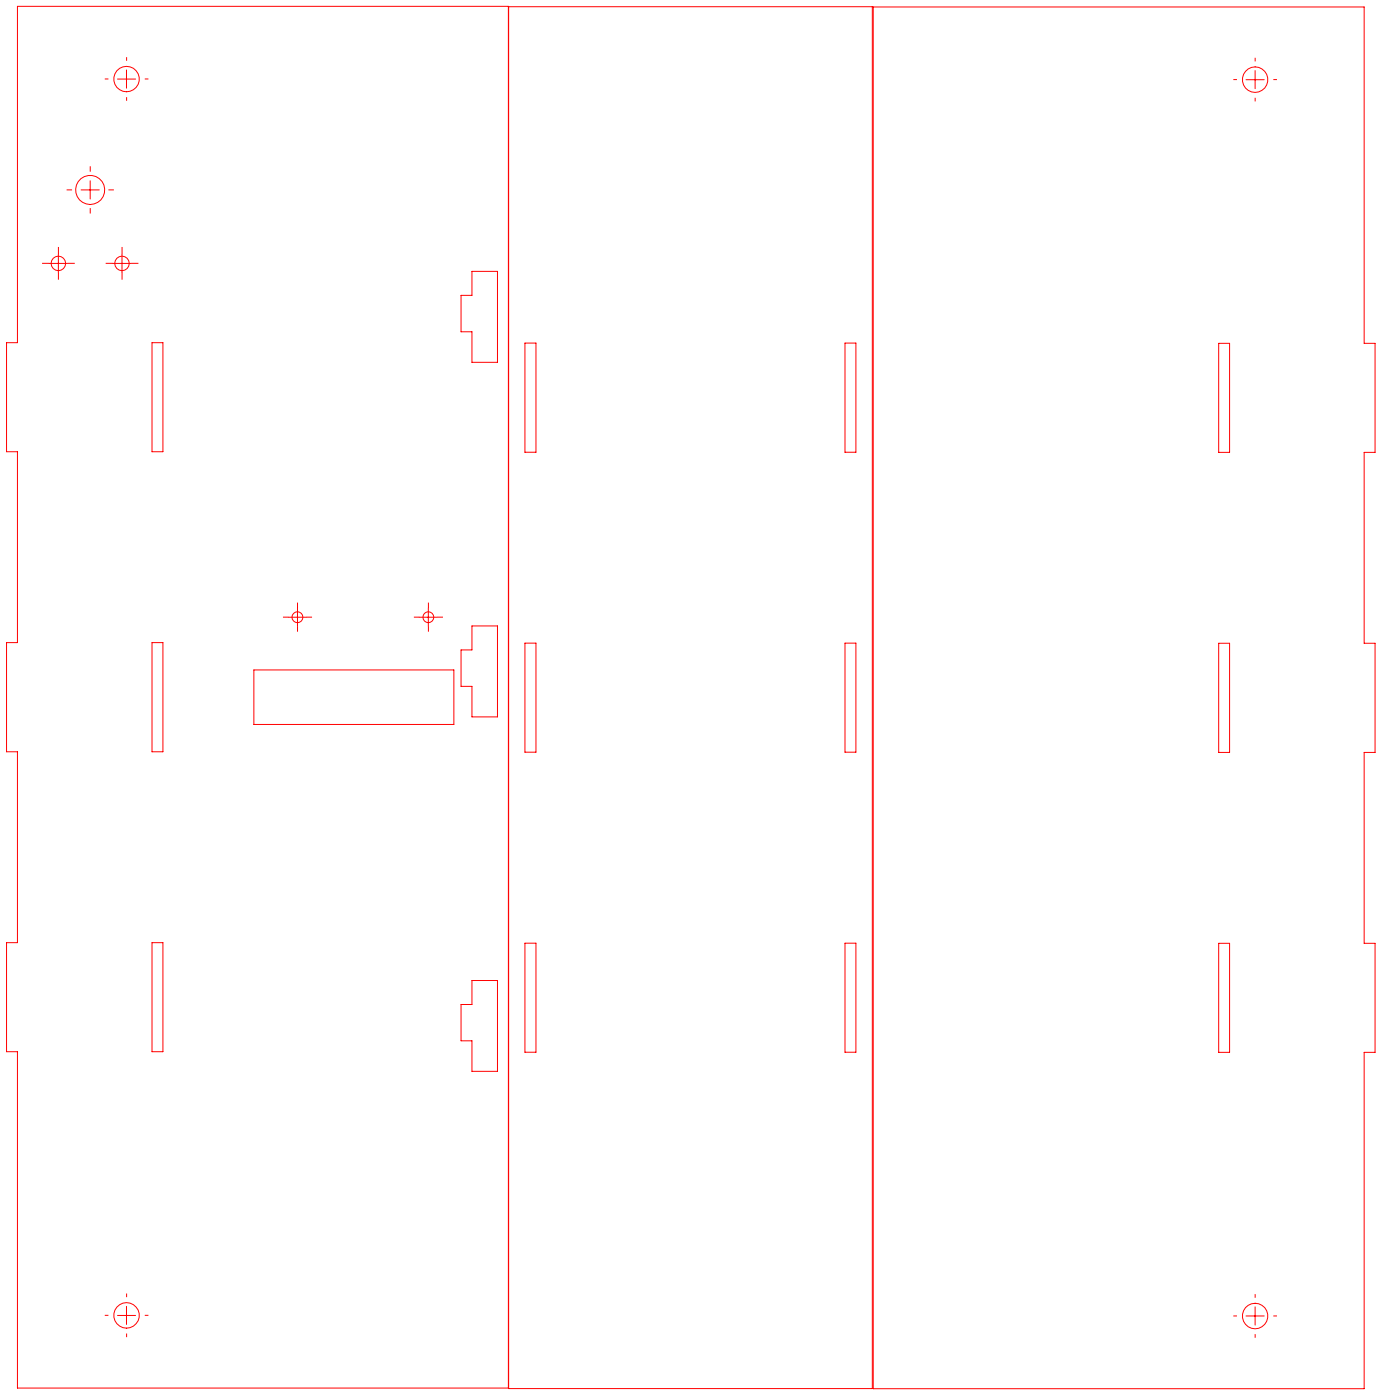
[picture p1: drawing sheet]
<svg xmlns="http://www.w3.org/2000/svg" width="385mm" height="385mm" viewBox="0 0 385 385" stroke-linecap="round" stroke-linejoin="round" font-family="sans-serif">
<g fill="none" stroke="#f00" stroke-width=".28">
<path d="M4.8 1.7h135v380h-135v-92.5h-3v-30h3v-52.5h-3v-30h3v-52.5h-3v-30h3zM34.8 19.2v5M139.9 1.8h100v380.1h-100zM240.1 1.9h135v92.5h3v30h-3v52.5h3v30h-3v52.5h3v30h-3v92.5h-135zM345.2 19.4v5M32.3 21.7h5M342.7 21.9h5M22.3 52.2h5M24.8 49.7v5M13.5 72.4h5.1M16.1 69.9v5M31 72.4h5.1"/>
<path d="M33.5 69.9v5M129.8 74.6h7v25h-7v-8.4h-3v-10h3zM41.8 94.2h3v30h-3zM144.4 94.3h3v30.1h-3zM232.4 94.3h3v30.1h-3zM335.1 94.4h3v30h-3zM41.8 176.7h3v30h-3zM79.3 169.7h5M81.8 167.2v5M115.3 169.7h5M117.8 167.2v5M129.8 172.1h7v25h-7v-8.3h-3v-10.1h3z"/>
<path d="M144.4 176.9h3v29.9h-3zM232.4 176.9h3v29.9h-3zM335.1 176.9h3v30h-3zM69.8 184.2h55v15h-55zM41.8 259.2h3v30h-3zM144.4 259.4h3v30h-3zM232.4 259.4h3v30h-3zM335.1 259.4h3v30h-3zM129.8 269.6h7v25h-7v-8.4h-3v-10h3zM34.8 359.2v5M345.2 359.4v5M32.3 361.8h5"/>
<path d="M342.7 361.9h5"/>
<circle cx="34.8" cy="21.7" r="3.5"/>
<circle cx="345.2" cy="21.9" r="3.5"/>
<circle cx="24.8" cy="52.2" r="4"/>
<circle cx="16" cy="72.5" r="2"/>
<circle cx="33.5" cy="72.5" r="2"/>
<circle cx="81.8" cy="169.8" r="1.5"/>
<circle cx="117.8" cy="169.8" r="1.5"/>
<circle cx="34.8" cy="361.7" r="3.5"/>
<circle cx="345.2" cy="361.9" r="3.5"/>
</g>
<g fill="none" stroke="#f00" stroke-width=".28" stroke-dasharray="15.2 1.3 1.3 1.3" stroke-linecap="butt">
<path d="M34.8 16.7v-1M345.2 16.9v-1M29.8 21.7h-1M34.8 26.7v1M39.8 21.7h1M340.2 21.9h-1M345.2 26.9v1M350.2 21.9h1M19.8 52.2h-1.5M24.8 47.2v-1.5M24.8 57.2v1.5M29.8 52.2h1.5"/>
<path d="M13.6 72.4h-2M16.1 69.9v-2M16.1 74.9v2M18.6 72.4h2M31.1 72.4h-2M33.6 69.9v-2M33.6 74.9v2M36.1 72.4h2M79.3 169.7h-1.5M81.8 167.2v-1.5M81.8 172.2v1.5M84.3 169.7h1.5"/>
<path d="M115.3 169.7h-1.5M117.8 167.2v-1.5M117.8 172.2v1.5M120.3 169.7h1.5M34.8 356.7v-1M345.2 356.9v-1M29.8 361.7h-1M34.8 366.7v1M39.8 361.7h1M340.2 361.9h-1M345.2 366.9v1M350.2 361.9h1"/>
</g>
</svg>
